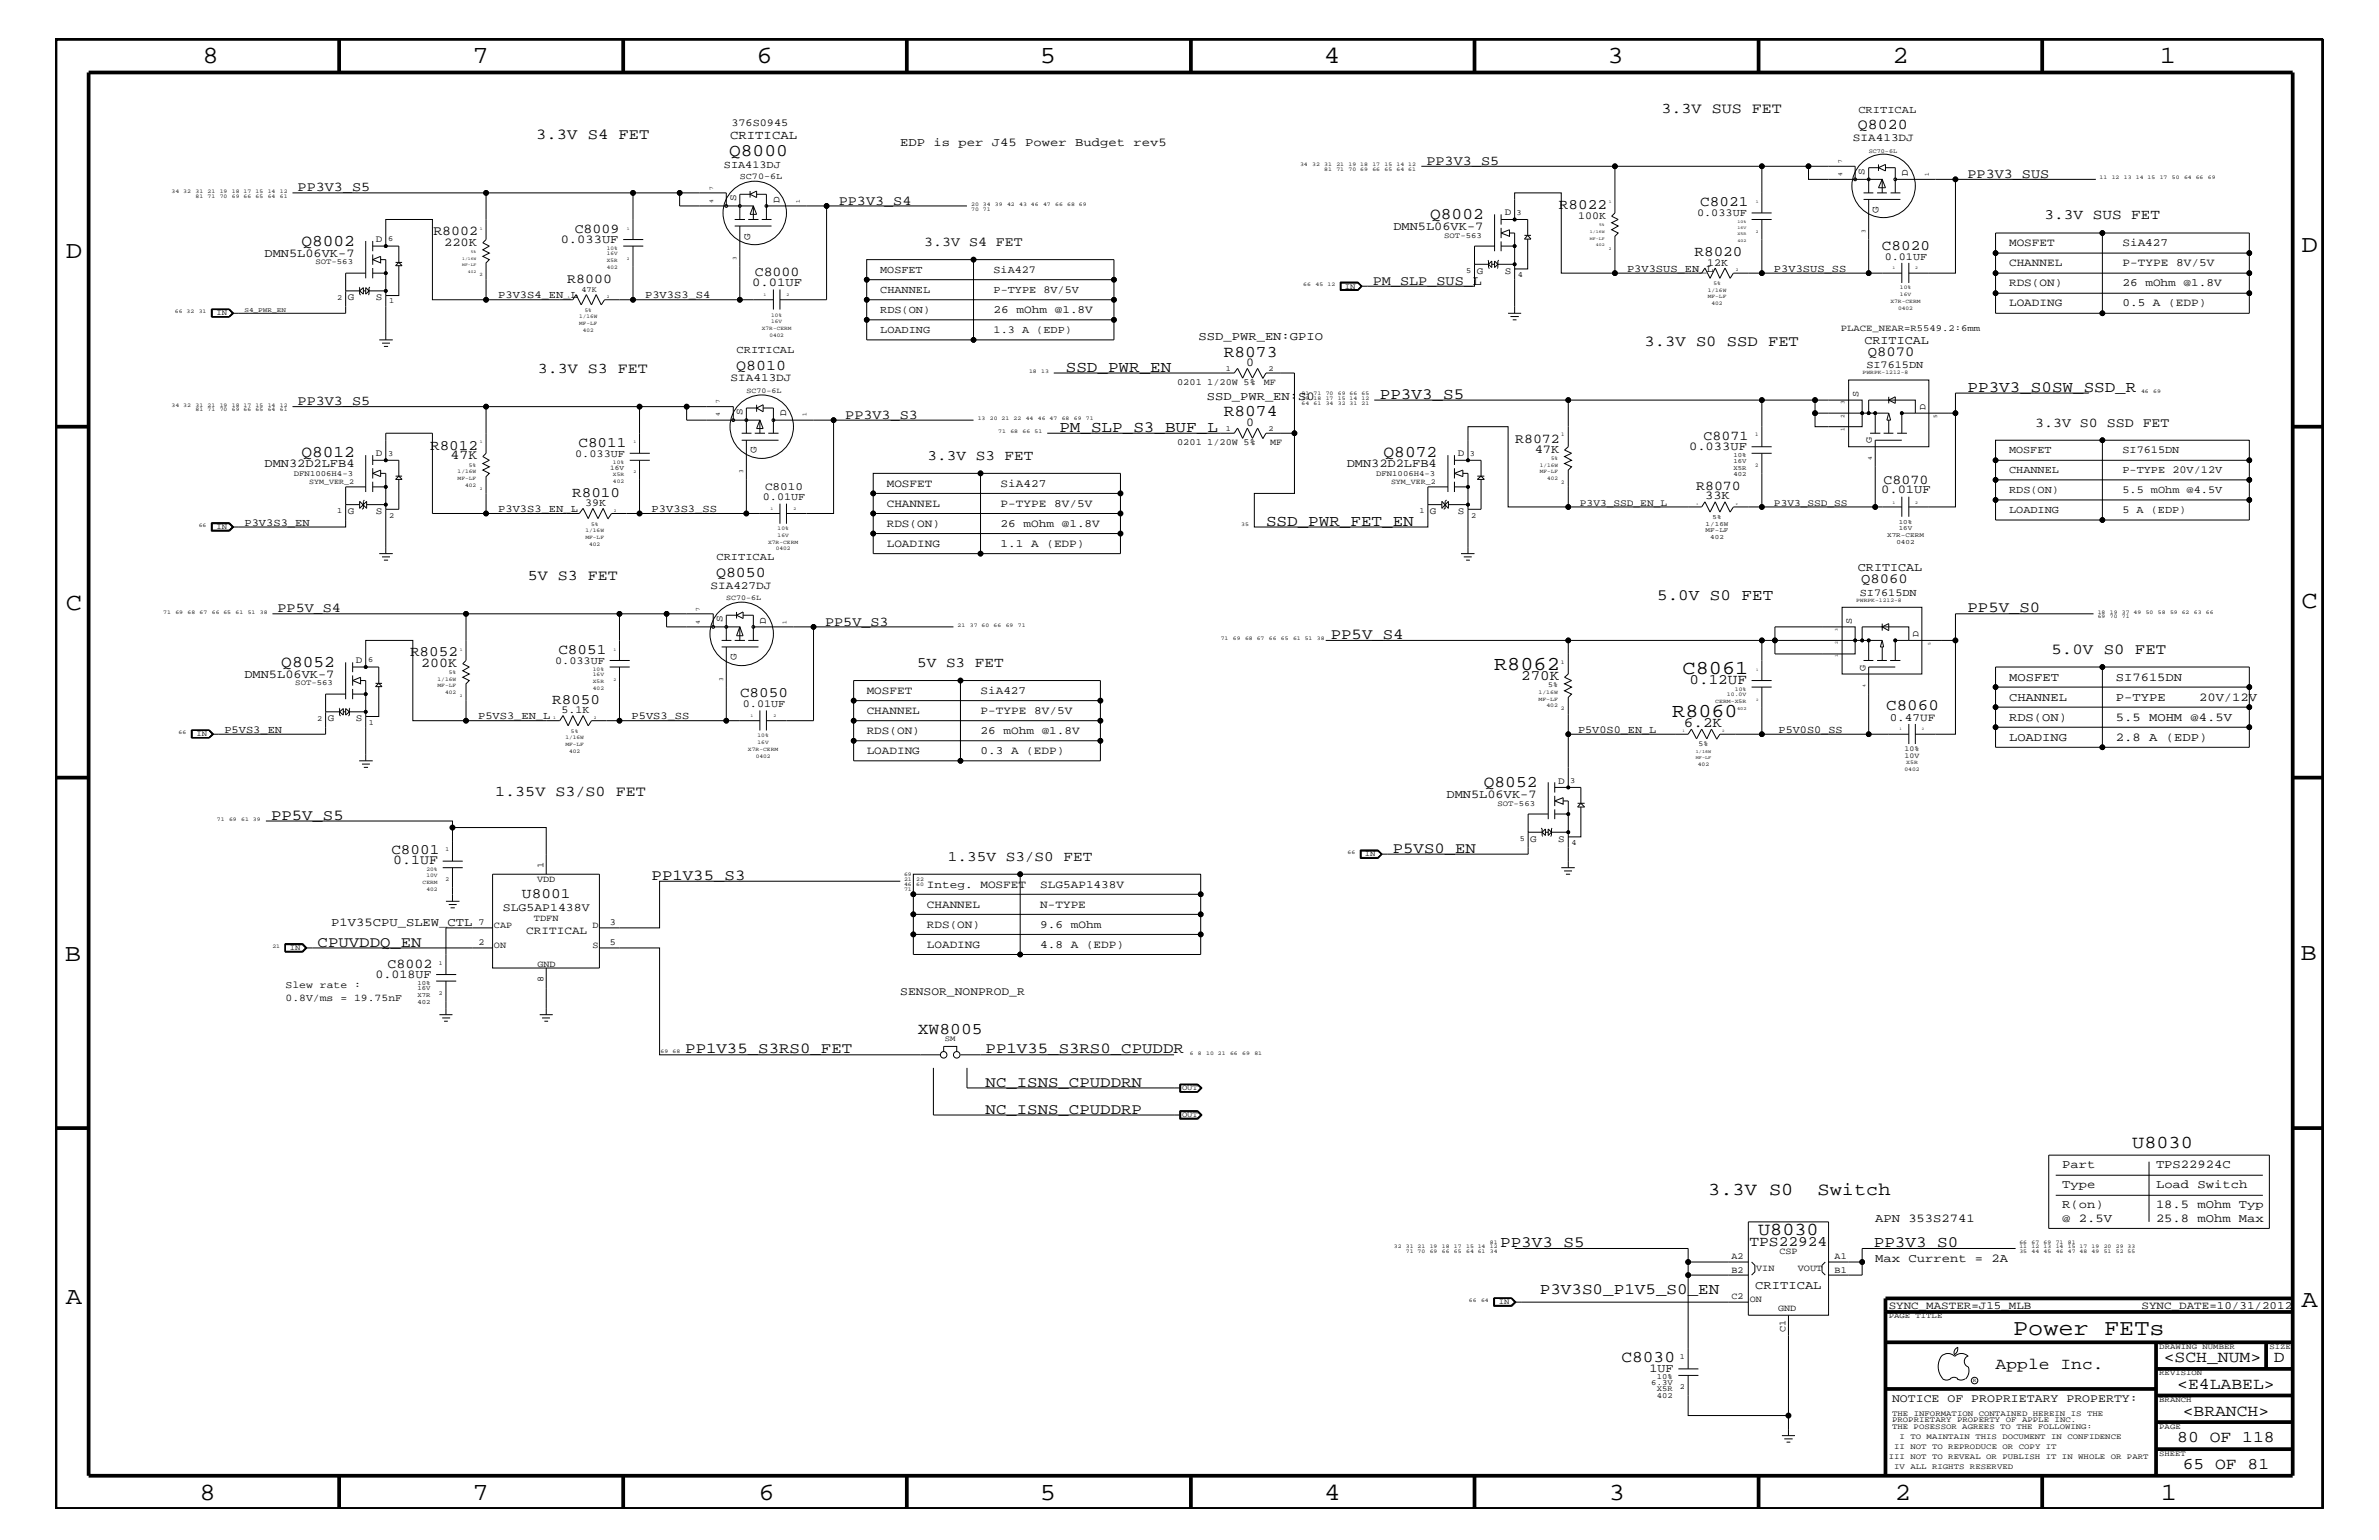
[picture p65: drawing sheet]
<svg xmlns="http://www.w3.org/2000/svg" width="432mm" height="279mm" viewBox="0 0 432 279" stroke-linecap="round" stroke-linejoin="round" font-family="sans-serif">
<defs><g id="words">
<g font-size="4.5">
<text x="36.7" y="11.5">8</text>
<text x="85.8" y="11.5">7</text>
<text x="137.3" y="11.5">6</text>
<text x="188.7" y="11.5">5</text>
<text x="240.3" y="11.5">4</text>
<text x="291.8" y="11.5">3</text>
<text x="343.5" y="11.5">2</text>
<text x="392" y="11.5">1</text>
<text x="11.9" y="46.8">D</text>
<text x="417.7" y="45.7">D</text>
<text x="11.9" y="110.6">C</text>
<text x="417.7" y="110.3">C</text>
<text x="11.8" y="174.3">B</text>
<text x="417.6" y="174.2">B</text>
<text x="11.9" y="236.7">A</text>
<text x="417.7" y="237.1">A</text>
<text x="36.2" y="272.1">8</text>
<text x="85.8" y="272.1">7</text>
<text x="137.7" y="272.1">6</text>
<text x="188.7" y="272.1">5</text>
<text x="240.4" y="272.1">4</text>
<text x="292" y="272.1">3</text>
<text x="343.9" y="272.1">2</text>
<text x="392.2" y="272.1">1</text>
</g>
<text font-size="4.1" x="365.4" y="242.3">Power FETs</text>
<g font-size="3.6">
<text x="271.2" y="121.5">R8062</text>
<text x="305.4" y="122.3">C8061</text>
<text x="303.5" y="130.2">R8060</text>
</g>
<g font-size="3.3">
<text x="387" y="208.3">U8030</text>
<text x="310" y="216.9">3.3V S0</text>
<text x="329.9" y="216.9">Switch</text>
<text x="319.1" y="224.1">U8030</text>
</g>
<text font-size="3.2" x="132.3" y="28.3">Q8000</text>
<g font-size="3">
<text x="259.6" y="39.8">Q8002</text>
<text x="54.7" y="44.6">Q8002</text>
<text x="222.1" y="64.7">R8073</text>
<text x="222.1" y="75.6">R8074</text>
<text x="54.7" y="82.8">Q8012</text>
<text x="251.1" y="82.8">Q8072</text>
<text x="51.1" y="121">Q8052</text>
<text x="269.3" y="142.9">Q8052</text>
<text x="166.6" y="187.6">XW8005</text>
<text x="294.3" y="247.1">C8030</text>
<text x="362.2" y="248.4">Apple Inc.</text>
<text x="392.7" y="247.1">&lt;SCH_NUM&gt;</text>
<text x="395.2" y="252">&lt;E4LABEL&gt;</text>
<text x="412.7" y="247.1">D</text>
<text x="396.2" y="256.8">&lt;BRANCH&gt;</text>
<text x="395.2" y="261.6">80 OF 118</text>
<text x="396.2" y="266.6">65 OF 81</text>
</g>
<g font-size="2.9">
<text x="193.5" y="67.5">SSD_PWR_EN</text>
<text x="357.1" y="71.1">PP3V3_S0SW_SSD_R</text>
<text x="250.4" y="72.3">PP3V3_S5</text>
<text x="192.3" y="78.3">PM_SLP_S3_BUF_L</text>
<text x="229.8" y="95.4">SSD_PWR_FET_EN</text>
<text x="300.8" y="108.9">5.0V S0 FET</text>
<text x="342.3" y="128.9">C8060</text>
<text x="272.3" y="226.3">PP3V3_S5</text>
<text x="340.1" y="226.3">PP3V3_S0</text>
<text x="279.5" y="234.7">P3V3S0_P1V5_S0_EN</text>
</g>
<g font-size="2.8">
<text x="97.3" y="25.3">3.3V S4 FET</text>
<text x="298.5" y="62.9">3.3V S0 SSD FET</text>
<text x="357.1" y="111.1">PP5V_S0</text>
<text x="241.6" y="115.9">PP5V_S4</text>
<text x="372.4" y="118.6">5.0V S0 FET</text>
<text x="49.2" y="148.7">PP5V_S5</text>
<text x="252.8" y="154.7">P5VS0_EN</text>
<text x="118.3" y="159.6">PP1V35_S3</text>
<text x="57.7" y="171.7">CPUVDDQ_EN</text>
<text x="124.4" y="191.1">PP1V35_S3RS0_FET</text>
<text x="178.9" y="191.1">PP1V35_S3RS0_CPUDDR</text>
<text x="178.9" y="197.2">NC_ISNS_CPUDDRN</text>
<text x="178.9" y="202">NC_ISNS_CPUDDRP</text>
</g>
<g font-size="2.7">
<text x="301.6" y="20.4">3.3V SUS FET</text>
<text x="337.2" y="23.5">Q8020</text>
<text x="97.6" y="67.7">3.3V S3 FET</text>
<text x="133.6" y="67.1">Q8010</text>
<text x="95.8" y="105.3">5V S3 FET</text>
<text x="130" y="104.7">Q8050</text>
<text x="89.9" y="144.4">1.35V S3/S0 FET</text>
</g>
<g font-size="2.6">
<text x="283" y="37.9">R8022</text>
<text x="308.6" y="37.4">C8021</text>
<text x="371.1" y="39.8">3.3V SUS FET</text>
<text x="307.6" y="46.5">R8020</text>
<text x="341.6" y="45.3">C8020</text>
<text x="78.1" y="81.6">R8012</text>
<text x="105" y="81.1">C8011</text>
<text x="168.4" y="83.5">3.3V S3 FET</text>
<text x="103.8" y="90.1">R8010</text>
<text x="74.4" y="119.1">R8052</text>
<text x="101.3" y="118.6">C8051</text>
<text x="166.5" y="121">5V S3 FET</text>
<text x="276.1" y="123.4">270K</text>
<text x="306.7" y="124.1">0.12UF</text>
<text x="100.2" y="127.7">R8050</text>
<text x="134.3" y="126.5">C8050</text>
<text x="305.6" y="131.9">6.2K</text>
<text x="71" y="155">C8001</text>
<text x="172" y="156.2">1.35V S3/S0 FET</text>
<text x="94.7" y="162.8">U8001</text>
<text x="317.5" y="226">TPS22924</text>
</g>
<g font-size="2.5">
<text x="258.9" y="29.9">PP3V3_S5</text>
<text x="54" y="34.7">PP3V3_S5</text>
<text x="357.1" y="32.3">PP3V3_SUS</text>
<text x="152.2" y="37.2">PP3V3_S4</text>
<text x="78.7" y="42.7">R8002</text>
<text x="104.3" y="42.3">C8009</text>
<text x="167.8" y="44.6">3.3V S4 FET</text>
<text x="103" y="51.3">R8000</text>
<text x="137" y="50.2">C8000</text>
<text x="249.2" y="51.7">PM_SLP_SUS_L</text>
<text x="339" y="64.5">Q8070</text>
<text x="54" y="73.5">PP3V3_S5</text>
<text x="153.4" y="76">PP3V3_S3</text>
<text x="369.4" y="77.4">3.3V S0 SSD FET</text>
<text x="81.8" y="83.3">47K</text>
<text x="275" y="80.3">R8072</text>
<text x="309.2" y="79.9">C8071</text>
<text x="307.8" y="88.9">R8070</text>
<text x="341.9" y="87.7">C8070</text>
<text x="337.8" y="105.8">Q8060</text>
<text x="50.4" y="111.1">PP5V_S4</text>
<text x="149.8" y="113.6">PP5V_S3</text>
<text x="76.5" y="120.9">200K</text>
<text x="71.4" y="156.8">0.1UF</text>
<text x="70.4" y="175.6">C8002</text>
</g>
<text font-size="2.3" x="132.5" y="25.3">CRITICAL</text>
<g font-size="2.2">
<text x="163.4" y="26.5">EDP is per J45 Power Budget rev5</text>
<text x="252.9" y="41.8">DMN5L06VK-7</text>
<text x="48" y="46.6">DMN5L06VK-7</text>
<text x="80.6" y="44.6">220K</text>
<text x="101.8" y="44.1">0.033UF</text>
<text x="136.5" y="51.9">0.01UF</text>
<text x="217.6" y="61.7">SSD_PWR_EN:GPIO</text>
<text x="338.4" y="62.3">CRITICAL</text>
<text x="226.2" y="66.4">0</text>
<text x="219.1" y="72.6">SSD_PWR_EN:S0</text>
<text x="226.2" y="77.3">0</text>
<text x="278.6" y="82.2">47K</text>
<text x="306.6" y="81.6">0.033UF</text>
<text x="48" y="84.8">DMN32D2LFB4</text>
<text x="244.4" y="84.8">DMN32D2LFB4</text>
<text x="341.4" y="89.5">0.01UF</text>
<text x="309.5" y="90.6">33K</text>
<text x="337.2" y="103.6">CRITICAL</text>
<text x="44.4" y="123">DMN5L06VK-7</text>
<text x="364.7" y="123.5">MOSFET</text>
<text x="384" y="123.5">SI7615DN</text>
<text x="364.7" y="130.8">RDS(ON)</text>
<text x="364.7" y="127.1">CHANNEL</text>
<text x="384" y="130.8">5.5 MOHM @4.5V</text>
<text x="384" y="127.1">P-TYPE</text>
<text x="399.1" y="127.1">20V/12V</text>
<text x="364.7" y="134.4">LOADING</text>
<text x="384" y="134.4">2.8 A (EDP)</text>
<text x="262.6" y="144.8">DMN5L06VK-7</text>
<text x="60.1" y="168.1">P1V35CPU_SLEW_CTL</text>
<text x="68.2" y="177.4">0.018UF</text>
<text x="374.3" y="215.6">Type</text>
<text x="374.3" y="211.9">Part</text>
<text x="391.3" y="211.9">TPS22924C</text>
<text x="391.3" y="215.6">Load Switch</text>
<text x="340.4" y="221.7">APN 353S2741</text>
<text x="374.3" y="219.2">R(on)</text>
<text x="374.3" y="221.7">@ 2.5V</text>
<text x="391.3" y="221.7">25.8 mOhm Max</text>
<text x="391.3" y="219.2">18.5 mOhm Typ</text>
<text x="318.6" y="233.8">CRITICAL</text>
<text x="340.4" y="229">Max Current = 2A</text>
<text x="299.4" y="248.9">1UF</text>
</g>
<g font-size="2.1">
<text x="91.3" y="165.3">SLG5AP1438V</text>
<text x="163.4" y="180.5">SENSOR_NONPROD_R</text>
<text x="343.4" y="254.4">NOTICE OF PROPRIETARY PROPERTY:</text>
</g>
<g font-size="2">
<text x="336.3" y="25.6">SIA413DJ</text>
<text x="364.7" y="44.6">MOSFET</text>
<text x="385.2" y="44.6">SiA427</text>
<text x="364.7" y="48.3">CHANNEL</text>
<text x="364.7" y="51.9">RDS(ON)</text>
<text x="385.2" y="51.9">26 mOhm @1.8V</text>
<text x="385.2" y="48.3">P-TYPE 8V/5V</text>
<text x="180.3" y="56.8">26 mOhm @1.8V</text>
<text x="364.7" y="55.6">LOADING</text>
<text x="385.2" y="55.6">0.5 A (EDP)</text>
<text x="132.6" y="69.2">SIA413DJ</text>
<text x="138.9" y="88.9">C8010</text>
<text x="161" y="88.3">MOSFET</text>
<text x="181.6" y="88.3">SiA427</text>
<text x="161" y="92">CHANNEL</text>
<text x="161" y="95.6">RDS(ON)</text>
<text x="181.6" y="92">P-TYPE 8V/5V</text>
<text x="181.6" y="95.6">26 mOhm @1.8V</text>
<text x="161" y="99.3">LOADING</text>
<text x="181.6" y="99.3">1.1 A (EDP)</text>
<text x="128.9" y="106.8">SIA427DJ</text>
<text x="157.3" y="125.9">MOSFET</text>
<text x="178" y="125.9">SiA427</text>
<text x="157.3" y="129.6">CHANNEL</text>
<text x="178" y="129.6">P-TYPE 8V/5V</text>
<text x="343" y="130.8">0.47UF</text>
<text x="157.3" y="136.8">LOADING</text>
<text x="157.3" y="133.2">RDS(ON)</text>
<text x="178" y="136.8">0.3 A (EDP)</text>
<text x="178" y="133.2">26 mOhm @1.8V</text>
<text x="168.2" y="161.1">Integ. MOSFET</text>
<text x="188.8" y="161.1">SLG5AP1438V</text>
<text x="168.2" y="164.7">CHANNEL</text>
<text x="188.8" y="164.7">N-TYPE</text>
<text x="95.5" y="169.5">CRITICAL</text>
<text x="168.2" y="172">LOADING</text>
<text x="168.2" y="168.3">RDS(ON)</text>
<text x="188.8" y="172">4.8 A (EDP)</text>
<text x="188.8" y="168.3">9.6 mOhm</text>
<text x="342.8" y="237.4">SYNC_MASTER=J15_MLB</text>
<text x="388.7" y="237.4">SYNC_DATE=10/31/2012</text>
</g>
<g font-size="1.9">
<text x="132.8" y="22.9">376S0945</text>
<text x="337.3" y="20.4">CRITICAL</text>
<text x="131.4" y="30.4">SIA413DJ</text>
<text x="286.4" y="39.7">100K</text>
<text x="308" y="39.2">0.033UF</text>
<text x="342.1" y="47.1">0.01UF</text>
<text x="159.8" y="53.2">CHANNEL</text>
<text x="159.8" y="49.6">MOSFET</text>
<text x="180.3" y="53.2">P-TYPE 8V/5V</text>
<text x="180.3" y="49.6">SiA427</text>
<text x="295.3" y="49.3">P3V3SUS_EN_L</text>
<text x="309.8" y="48.2">12K</text>
<text x="322" y="49.3">P3V3SUS_SS</text>
<text x="90.4" y="54.1">P3V3S4_EN_L</text>
<text x="117.1" y="54.1">P3V3S3_S4</text>
<text x="159.8" y="56.8">RDS(ON)</text>
<text x="133.7" y="64">CRITICAL</text>
<text x="159.8" y="60.4">LOADING</text>
<text x="180.3" y="60.4">1.3 A (EDP)</text>
<text x="338.8" y="66.8">SI7615DN</text>
<text x="104.4" y="82.8">0.033UF</text>
<text x="364.7" y="82.2">MOSFET</text>
<text x="385.2" y="82.2">SI7615DN</text>
<text x="364.7" y="89.5">RDS(ON)</text>
<text x="364.7" y="85.9">CHANNEL</text>
<text x="385.2" y="89.5">5.5 mOhm @4.5V</text>
<text x="385.2" y="85.9">P-TYPE 20V/12V</text>
<text x="44.4" y="95.4">P3V3S3_EN</text>
<text x="90.4" y="92.9">P3V3S3_EN_L</text>
<text x="106.2" y="91.8">39K</text>
<text x="118.3" y="92.9">P3V3S3_SS</text>
<text x="138.5" y="90.7">0.01UF</text>
<text x="364.7" y="93.2">LOADING</text>
<text x="385.2" y="93.2">5 A (EDP)</text>
<text x="130" y="101.6">CRITICAL</text>
<text x="337.6" y="108.1">SI7615DN</text>
<text x="100.8" y="120.4">0.033UF</text>
<text x="86.8" y="130.5">P5VS3_EN_L</text>
<text x="101.9" y="129.4">5.1K</text>
<text x="114.6" y="130.5">P5VS3_SS</text>
<text x="134.8" y="128.3">0.01UF</text>
<text x="40.7" y="133">P5VS3_EN</text>
<text x="286.4" y="133">P5V0S0_EN_L</text>
<text x="322.8" y="133">P5V0S0_SS</text>
<text x="51.8" y="179.3">Slew rate :</text>
<text x="51.8" y="181.6">0.8V/ms = 19.75nF</text>
</g>
<g font-size="1.8">
<text x="338.4" y="31.7" transform="rotate(-90 338.4 31.7)">S</text>
<text x="346.3" y="31.9" transform="rotate(-90 346.3 31.9)">D</text>
<text x="133.6" y="36.5" transform="rotate(-90 133.6 36.5)">S</text>
<text x="141.5" y="36.8" transform="rotate(-90 141.5 36.8)">D</text>
<text x="273.1" y="39.1">D</text>
<text x="341" y="38.6" transform="rotate(-90 341 38.6)">G</text>
<text x="68.2" y="44">D</text>
<text x="136.1" y="43.5" transform="rotate(-90 136.1 43.5)">G</text>
<text x="268.1" y="49.6">G</text>
<text x="273.1" y="49.6">S</text>
<text x="63.2" y="54.5">G</text>
<text x="68.2" y="54.5">S</text>
<text x="134.8" y="75.3" transform="rotate(-90 134.8 75.3)">S</text>
<text x="142.7" y="75.6" transform="rotate(-90 142.7 75.6)">D</text>
<text x="68.2" y="82.7">D</text>
<text x="137.3" y="82.2" transform="rotate(-90 137.3 82.2)">G</text>
<text x="264.6" y="82.7">D</text>
<text x="63.2" y="93.3">G</text>
<text x="68.2" y="93.3">S</text>
<text x="259.5" y="93.3">G</text>
<text x="264.6" y="93.3">S</text>
<text x="286.8" y="91.7">P3V3_SSD_EN_L</text>
<text x="322" y="91.7">P3V3_SSD_SS</text>
<text x="131.1" y="112.9" transform="rotate(-90 131.1 112.9)">S</text>
<text x="139" y="113.1" transform="rotate(-90 139 113.1)">D</text>
<text x="133.7" y="119.8" transform="rotate(-90 133.7 119.8)">G</text>
<text x="64.6" y="120.3">D</text>
<text x="59.5" y="130.8">G</text>
<text x="64.6" y="130.8">S</text>
<text x="282.8" y="142.2">D</text>
<text x="277.7" y="152.7">G</text>
<text x="282.8" y="152.7">S</text>
</g>
<g font-size="1.7">
<text x="334.1" y="60">PLACE_NEAR=R5549.2:6mm</text>
<text x="213.7" y="69.9">0201</text>
<text x="219.1" y="69.9">1/20W 5%</text>
<text x="229.4" y="69.9">MF</text>
<text x="337.3" y="72" transform="rotate(-90 337.3 72)">S</text>
<text x="349.5" y="74.4" transform="rotate(-90 349.5 74.4)">D</text>
<text x="213.7" y="80.8">0201</text>
<text x="219.1" y="80.8">1/20W 5%</text>
<text x="230.5" y="80.8">MF</text>
<text x="339.8" y="80.5" transform="rotate(-90 339.8 80.5)">G</text>
<text x="336.1" y="113.1" transform="rotate(-90 336.1 113.1)">S</text>
<text x="348.2" y="115.6" transform="rotate(-90 348.2 115.6)">D</text>
<text x="338.6" y="121.7" transform="rotate(-90 338.6 121.7)">G</text>
<text x="97.5" y="160">VDD</text>
<text x="98.6" y="157.4" transform="rotate(-90 98.6 157.4)">1</text>
<text x="86.9" y="167.8">7</text>
<text x="96.9" y="167.1">TDFN</text>
<text x="110.7" y="167.8">3</text>
<text x="86.9" y="171.5">2</text>
<text x="89.7" y="172">ON</text>
<text x="89.7" y="168.3">CAP</text>
<text x="107.5" y="168.3">D</text>
<text x="107.5" y="172">S</text>
<text x="110.7" y="171.5">5</text>
<text x="97.5" y="175.4">GND</text>
<text x="98.6" y="178.2" transform="rotate(-90 98.6 178.2)">8</text>
<text x="323" y="227.5">CSP</text>
<text x="314.3" y="228.5">A2</text>
<text x="314.3" y="230.9">B2</text>
<text x="318.8" y="230.7">VIN</text>
<text x="326.3" y="230.7">VOUT</text>
<text x="333" y="228.5">A1</text>
<text x="333" y="230.9">B1</text>
<text x="314.3" y="235.7">C2</text>
<text x="317.6" y="236.2">ON</text>
<text x="322.7" y="237.9">GND</text>
<text x="324.1" y="241.7" transform="rotate(-90 324.1 241.7)">C1</text>
</g>
<text font-size="1.6" x="134.3" y="32.5">SC70-6L</text>
<g font-size="1.4">
<text x="275.3" y="39">3</text>
<text x="57.2" y="47.9">SOT-563</text>
<text x="70.4" y="43.8">6</text>
<text x="262.1" y="43.1">SOT-563</text>
<text x="105.5" y="53">47K</text>
<text x="244.1" y="52.4">IN</text>
<text x="266.1" y="49.6">5</text>
<text x="275.5" y="50.2">4</text>
<text x="39.3" y="57.2">IN</text>
<text x="61.2" y="54.4">2</text>
<text x="70.6" y="55.1">1</text>
<text x="135.5" y="71.3">SC70-6L</text>
<text x="222.5" y="67.3">1</text>
<text x="230.2" y="67.3">2</text>
<text x="70.4" y="82.7">3</text>
<text x="222.5" y="78.3">1</text>
<text x="230.2" y="78.3">2</text>
<text x="266.8" y="82.7">3</text>
<text x="53.3" y="86.4">DFN1006H4-3</text>
<text x="56.1" y="87.7">SYM_VER_2</text>
<text x="249.8" y="86.4">DFN1006H4-3</text>
<text x="252.5" y="87.7">SYM_VER_2</text>
<text x="39.3" y="96">IN</text>
<text x="61.2" y="93.2">1</text>
<text x="70.6" y="93.9">2</text>
<text x="257.6" y="93.2">1</text>
<text x="267" y="93.9">2</text>
<text x="131.8" y="108.9">SC70-6L</text>
<text x="53.6" y="124.3">SOT-563</text>
<text x="66.8" y="120.2">6</text>
<text x="281" y="124.7">5%</text>
<text x="57.6" y="130.8">2</text>
<text x="67" y="131.5">1</text>
<text x="35.6" y="133.5">IN</text>
<text x="308.3" y="135.3">5%</text>
<text x="345.7" y="136.2">10%</text>
<text x="345.7" y="137.4">10V</text>
<text x="285" y="142">3</text>
<text x="271.8" y="146.2">SOT-563</text>
<text x="247.7" y="155.4">IN</text>
<text x="275.8" y="152.6">5</text>
<text x="285.2" y="153.3">4</text>
<text x="52.6" y="172.3">IN</text>
<text x="171.5" y="188.9">SM</text>
<text x="214.5" y="197.8">OUT</text>
<text x="214.5" y="202.6">OUT</text>
<text x="272" y="236.6">IN</text>
<text x="342.8" y="239.2">PAGE TITLE</text>
<text x="391.9" y="244.7">DRAWING NUMBER</text>
<text x="411.9" y="244.7">SIZE</text>
<text x="299.7" y="251.2">6.3V</text>
<text x="300.7" y="250.1">10%</text>
<text x="304.9" y="246.5">1</text>
<text x="304.9" y="252">2</text>
<text x="391.9" y="249.5">REVISION</text>
<text x="300.7" y="252.4">X5R</text>
<text x="300.7" y="253.7">402</text>
<text x="343.4" y="256.8">THE INFORMATION CONTAINED HEREIN IS THE</text>
<text x="391.9" y="254.4">BRANCH</text>
<text x="343.4" y="258">PROPRIETARY PROPERTY OF APPLE INC.</text>
<text x="343.4" y="259.3">THE POSESSOR AGREES TO THE FOLLOWING:</text>
<text x="343.8" y="262.9">II NOT TO REPRODUCE OR COPY IT</text>
<text x="344.8" y="261.1">I TO MAINTAIN THIS DOCUMENT IN CONFIDENCE</text>
<text x="391.9" y="259.3">PAGE</text>
<text x="342.8" y="264.7">III NOT TO REVEAL OR PUBLISH IT IN WHOLE OR PART</text>
<text x="343.8" y="266.6">IV ALL RIGHTS RESERVED</text>
<text x="391.9" y="264.1">SHEET</text>
</g>
<text font-size="1.3" x="110.7" y="85.2">16V</text>
<g font-size="1.2">
<text x="44.4" y="56.6">S4_PWR_EN</text>
<text x="314.6" y="83.9">16V</text>
<text x="314.6" y="82.8">10%</text>
<text x="314.6" y="86.4">402</text>
<text x="314.6" y="85.2">X5R</text>
<text x="309.6" y="95.4">1/16W</text>
<text x="310.9" y="94.2">5%</text>
<text x="344.6" y="95">10%</text>
<text x="309.6" y="96.5">MF-LF</text>
<text x="310.4" y="97.7">402</text>
<text x="342.5" y="97.4">X7R-CERM</text>
<text x="344.2" y="98.7">0402</text>
<text x="344.6" y="96.2">16V</text>
<text x="75.8" y="178.7">10%</text>
<text x="75.8" y="179.7">16V</text>
<text x="75.8" y="182.1">402</text>
<text x="75.8" y="181">X7R</text>
</g>
<g font-size="1.1">
<text x="334.3" y="29.5" transform="rotate(-90 334.3 29.5)">7</text>
<text x="339.2" y="27.7">SC70-6L</text>
<text x="334.3" y="31.9" transform="rotate(-90 334.3 31.9)">4</text>
<text x="350.1" y="31.9" transform="rotate(-90 350.1 31.9)">1</text>
<text x="338.6" y="42.3" transform="rotate(-90 338.6 42.3)">3</text>
<text x="130.6" y="75.6" transform="rotate(-90 130.6 75.6)">4</text>
<text x="130.6" y="73.2" transform="rotate(-90 130.6 73.2)">7</text>
<text x="146.4" y="75.6" transform="rotate(-90 146.4 75.6)">1</text>
<text x="134.9" y="85.9" transform="rotate(-90 134.9 85.9)">3</text>
<text x="127" y="113.1" transform="rotate(-90 127 113.1)">4</text>
<text x="127" y="110.8" transform="rotate(-90 127 110.8)">7</text>
<text x="142.7" y="113.1" transform="rotate(-90 142.7 113.1)">1</text>
<text x="131.2" y="123.5" transform="rotate(-90 131.2 123.5)">3</text>
<text x="80.9" y="154.4">1</text>
<text x="80.9" y="159.9">2</text>
<text x="79.7" y="175">1</text>
<text x="79.7" y="180.5">2</text>
</g>
<g font-size="1">
<text x="31.2" y="35">34 32</text>
<text x="35.5" y="35">31</text>
<text x="35.5" y="35.8">81</text>
<text x="37.7" y="35">21</text>
<text x="37.7" y="35.8">71</text>
<text x="39.9" y="35.8">70</text>
<text x="39.9" y="35">19</text>
<text x="42.1" y="35.8">69 66</text>
<text x="42.1" y="35">18 17</text>
<text x="46.4" y="35.8">65</text>
<text x="46.4" y="35">15</text>
<text x="48.6" y="35.8">64</text>
<text x="48.6" y="35">14</text>
<text x="50.8" y="35.8">61</text>
<text x="50.8" y="35">12</text>
<text x="129.5" y="34.4" transform="rotate(-90 129.5 34.4)">7</text>
<text x="236" y="30.2">34</text>
<text x="238.2" y="30.2">32</text>
<text x="240.4" y="31">81</text>
<text x="240.4" y="30.2">31</text>
<text x="242.6" y="30.2">21</text>
<text x="242.6" y="31">71</text>
<text x="244.8" y="31">70 69</text>
<text x="244.8" y="30.2">19 18</text>
<text x="249.1" y="31">66</text>
<text x="249.1" y="30.2">17</text>
<text x="251.3" y="30.2">15</text>
<text x="251.3" y="31">65</text>
<text x="253.5" y="31">64 61</text>
<text x="253.5" y="30.2">14 12</text>
<text x="381.1" y="32.5">11</text>
<text x="383.3" y="32.5">12</text>
<text x="385.5" y="32.5">13</text>
<text x="387.7" y="32.5">14 15</text>
<text x="392" y="32.5">17</text>
<text x="394.2" y="32.5">50</text>
<text x="396.4" y="32.5">64 66</text>
<text x="400.7" y="32.5">69</text>
<text x="129.5" y="36.8" transform="rotate(-90 129.5 36.8)">4</text>
<text x="145.2" y="36.8" transform="rotate(-90 145.2 36.8)">1</text>
<text x="176.3" y="37.4">20 34</text>
<text x="176.3" y="38.3">70 71</text>
<text x="180.6" y="37.4">39</text>
<text x="182.8" y="37.4">42</text>
<text x="185" y="37.4">43 46</text>
<text x="189.3" y="37.4">47</text>
<text x="191.5" y="37.4">66</text>
<text x="193.7" y="37.4">68 69</text>
<text x="110.2" y="47.6">X5R</text>
<text x="110.2" y="46.3">16V</text>
<text x="110.2" y="45.3">10%</text>
<text x="133.7" y="47.1" transform="rotate(-90 133.7 47.1)">3</text>
<text x="110.2" y="48.8">402</text>
<text x="236.6" y="51.9">66</text>
<text x="238.8" y="51.9">45</text>
<text x="241" y="51.9">12</text>
<text x="310" y="52.9">1/16W</text>
<text x="311" y="51.7">5%</text>
<text x="344.8" y="53.8">16V</text>
<text x="344.8" y="52.5">10%</text>
<text x="31.8" y="56.8">66 32</text>
<text x="36.1" y="56.8">31</text>
<text x="105.1" y="57.8">1/16W</text>
<text x="105.1" y="59">MF-LF</text>
<text x="106.1" y="56.6">5%</text>
<text x="138.3" y="59.8">X7R-CERM</text>
<text x="140" y="58.6">16V</text>
<text x="140" y="57.4">10%</text>
<text x="310" y="54.1">MF-LF</text>
<text x="310.6" y="55.3">402</text>
<text x="343.1" y="55">X7R-CERM</text>
<text x="344.5" y="56.2">0402</text>
<text x="105.8" y="60.2">402</text>
<text x="139.7" y="61.1">0402</text>
<text x="186.8" y="67.7">18</text>
<text x="189" y="67.7">13</text>
<text x="236.2" y="71.7">81</text>
<text x="238.4" y="71.7">71</text>
<text x="240.6" y="71.7">70</text>
<text x="242.8" y="71.7">69 66</text>
<text x="247.1" y="71.7">65</text>
<text x="338.1" y="67.9">PWRPK-1212-8</text>
<text x="388.6" y="71.3">46</text>
<text x="390.8" y="71.3">69</text>
<text x="31.2" y="73.8">34 32</text>
<text x="35.5" y="73.8">31</text>
<text x="35.5" y="74.6">81</text>
<text x="37.7" y="74.6">71</text>
<text x="37.7" y="73.8">21</text>
<text x="39.9" y="74.6">70</text>
<text x="39.9" y="73.8">19</text>
<text x="42.1" y="74.6">69 66</text>
<text x="42.1" y="73.8">18 17</text>
<text x="46.4" y="74.6">65</text>
<text x="46.4" y="73.8">15</text>
<text x="48.6" y="74.6">64</text>
<text x="48.6" y="73.8">14</text>
<text x="50.8" y="74.6">61</text>
<text x="50.8" y="73.8">12</text>
<text x="177.5" y="76.2">13</text>
<text x="179.7" y="76.2">20 21</text>
<text x="184" y="76.2">22</text>
<text x="186.2" y="76.2">44</text>
<text x="188.4" y="76.2">46 47</text>
<text x="192.7" y="76.2">68</text>
<text x="194.9" y="76.2">69</text>
<text x="197.1" y="76.2">71</text>
<text x="236.2" y="72.6">19</text>
<text x="236.2" y="73.4">64</text>
<text x="238.4" y="72.6">18</text>
<text x="238.4" y="73.4">61</text>
<text x="240.6" y="72.6">17</text>
<text x="240.6" y="73.4">34</text>
<text x="242.8" y="72.6">15 14</text>
<text x="242.8" y="73.4">32 31</text>
<text x="247.1" y="72.6">12</text>
<text x="247.1" y="73.4">21</text>
<text x="334.8" y="75.8" transform="rotate(-90 334.8 75.8)">2</text>
<text x="334.8" y="73.3" transform="rotate(-90 334.8 73.3)">3</text>
<text x="351.6" y="75.9" transform="rotate(-90 351.6 75.9)">5</text>
<text x="181.2" y="78.6">71</text>
<text x="183.4" y="78.6">68</text>
<text x="185.6" y="78.6">66</text>
<text x="187.8" y="78.6">51</text>
<text x="281.5" y="83.5">5%</text>
<text x="283.4" y="79.2">1</text>
<text x="318.6" y="79.2">1</text>
<text x="334.8" y="78.2" transform="rotate(-90 334.8 78.2)">1</text>
<text x="339.8" y="83.5" transform="rotate(-90 339.8 83.5)">4</text>
<text x="83.1" y="87.1">MF-LF</text>
<text x="83.1" y="85.9">1/16W</text>
<text x="84.4" y="88.3">402</text>
<text x="85.1" y="84.7">5%</text>
<text x="111.3" y="84.1">10%</text>
<text x="111.3" y="87.6">402</text>
<text x="111.3" y="86.4">X5R</text>
<text x="279.5" y="85.9">MF-LF</text>
<text x="279.5" y="84.7">1/16W</text>
<text x="280.8" y="87.1">402</text>
<text x="283.4" y="87.7">2</text>
<text x="318.6" y="84.7">2</text>
<text x="36.1" y="95.6">66</text>
<text x="107.3" y="95.4">5%</text>
<text x="225.3" y="95.4">35</text>
<text x="106.3" y="96.5">1/16W</text>
<text x="106.3" y="97.7">MF-LF</text>
<text x="106.9" y="99">402</text>
<text x="139.4" y="98.7">X7R-CERM</text>
<text x="140.8" y="99.9">0402</text>
<text x="141.1" y="97.4">16V</text>
<text x="141.1" y="96.2">10%</text>
<text x="29.6" y="111.4">71</text>
<text x="31.8" y="111.4">69</text>
<text x="34" y="111.4">68</text>
<text x="36.2" y="111.4">67</text>
<text x="38.4" y="111.4">66 65</text>
<text x="42.8" y="111.4">61</text>
<text x="45" y="111.4">51</text>
<text x="47.2" y="111.4">38</text>
<text x="173.8" y="113.7">21</text>
<text x="176" y="113.7">37 60</text>
<text x="180.3" y="113.7">66</text>
<text x="182.5" y="113.7">69</text>
<text x="184.7" y="113.7">71</text>
<text x="336.9" y="109.2">PWRPK-1212-8</text>
<text x="380.7" y="111.4">18</text>
<text x="380.7" y="112.2">69</text>
<text x="382.9" y="111.4">19</text>
<text x="382.9" y="112.2">70</text>
<text x="385.1" y="111.4">37 49</text>
<text x="385.1" y="112.2">71</text>
<text x="389.5" y="111.4">50</text>
<text x="391.7" y="111.4">58</text>
<text x="393.9" y="111.4">59 62</text>
<text x="398.2" y="111.4">63</text>
<text x="400.4" y="111.4">66</text>
<text x="221.6" y="116.2">71</text>
<text x="223.8" y="116.2">69</text>
<text x="226" y="116.2">68 67</text>
<text x="230.3" y="116.2">66</text>
<text x="232.5" y="116.2">65</text>
<text x="234.7" y="116.2">61 51</text>
<text x="239" y="116.2">38</text>
<text x="79.4" y="124.7">MF-LF</text>
<text x="79.4" y="123.5">1/16W</text>
<text x="80.8" y="125.9">402</text>
<text x="81.4" y="122.3">5%</text>
<text x="107.6" y="125.2">402</text>
<text x="107.6" y="124">X5R</text>
<text x="107.6" y="122.7">16V</text>
<text x="107.6" y="121.7">10%</text>
<text x="279.2" y="125.9">1/16W</text>
<text x="283.3" y="120.4">1</text>
<text x="314.9" y="125.3">10%</text>
<text x="279.2" y="127.1">MF-LF</text>
<text x="280.7" y="128.3">402</text>
<text x="283.3" y="128.9">2</text>
<text x="311.3" y="127.6">CERM-X5R</text>
<text x="313.4" y="126.4">10.0V</text>
<text x="32.4" y="133.2">66</text>
<text x="102.6" y="134.1">1/16W</text>
<text x="102.6" y="135.3">MF-LF</text>
<text x="103.3" y="136.6">402</text>
<text x="103.6" y="133">5%</text>
<text x="135.8" y="136.2">X7R-CERM</text>
<text x="137.2" y="137.4">0402</text>
<text x="137.5" y="135">16V</text>
<text x="137.5" y="133.8">10%</text>
<text x="308.1" y="139">402</text>
<text x="345.7" y="139.8">0402</text>
<text x="346" y="138.6">X5R</text>
<text x="39.4" y="149">71</text>
<text x="41.6" y="149">69</text>
<text x="43.8" y="149">61 39</text>
<text x="244.6" y="155">66</text>
<text x="76.7" y="160.3">CERM</text>
<text x="77.4" y="161.6">402</text>
<text x="77.4" y="159.1">10V</text>
<text x="77.4" y="158">20%</text>
<text x="164.1" y="159.9">21</text>
<text x="164.1" y="160.7">46</text>
<text x="164.1" y="158.9">69</text>
<text x="164.1" y="161.6">71</text>
<text x="166.3" y="159.9">22</text>
<text x="166.3" y="160.7">60</text>
<text x="49.4" y="172">21</text>
<text x="119.9" y="191.1">69</text>
<text x="122.1" y="191.1">68</text>
<text x="216" y="191.4">6</text>
<text x="217.4" y="191.4">8</text>
<text x="218.9" y="191.4">10 21</text>
<text x="223.3" y="191.4">66</text>
<text x="225.5" y="191.4">69</text>
<text x="227.7" y="191.4">81</text>
<text x="253" y="226.5">32</text>
<text x="255.2" y="226.5">31 21</text>
<text x="255.2" y="227.4">71 70</text>
<text x="259.5" y="226.5">19</text>
<text x="259.5" y="227.4">69</text>
<text x="261.7" y="226.5">18</text>
<text x="261.7" y="227.4">66</text>
<text x="263.9" y="226.5">17</text>
<text x="263.9" y="227.4">65</text>
<text x="266.1" y="226.5">15 14</text>
<text x="266.1" y="227.4">64 61</text>
<text x="270.4" y="226.5">12</text>
<text x="270.4" y="227.4">34</text>
<text x="270.4" y="225.7">81</text>
<text x="366.5" y="226.5">11</text>
<text x="366.5" y="227.4">35</text>
<text x="366.5" y="225.7">66</text>
<text x="368.7" y="226.5">12</text>
<text x="368.7" y="227.4">44</text>
<text x="368.7" y="225.7">67</text>
<text x="370.9" y="226.5">13</text>
<text x="370.9" y="227.4">45</text>
<text x="370.9" y="225.7">69</text>
<text x="373.1" y="226.5">14</text>
<text x="373.1" y="227.4">46</text>
<text x="373.1" y="225.7">71</text>
<text x="375.3" y="226.5">15 17</text>
<text x="375.3" y="227.4">47 48</text>
<text x="375.3" y="225.7">81</text>
<text x="379.6" y="226.5">19</text>
<text x="379.6" y="227.4">49</text>
<text x="381.8" y="226.5">20</text>
<text x="381.8" y="227.4">51</text>
<text x="384" y="226.5">29 33</text>
<text x="384" y="227.4">52 55</text>
<text x="266.6" y="236.2">66</text>
<text x="268.8" y="236.2">64</text>
<text x="358.1" y="250.7">R</text>
</g>
<text font-size=".9" x="87" y="50.2">2</text>
<g font-size=".8">
<text x="87.1" y="41.7">1</text>
<text x="113.8" y="41.7">1</text>
<text x="290.2" y="41">5%</text>
<text x="292" y="36.8">1</text>
<text x="315.4" y="41.5">16V</text>
<text x="315.4" y="40.4">10%</text>
<text x="318.7" y="36.8">1</text>
<text x="83.9" y="47.1">1/16W</text>
<text x="85.4" y="45.9">5%</text>
<text x="113.8" y="47.1">2</text>
<text x="288.5" y="42.3">1/16W</text>
<text x="288.5" y="43.5">MF-LF</text>
<text x="289.6" y="44.6">402</text>
<text x="292" y="45.3">2</text>
<text x="315.4" y="42.7">X5R</text>
<text x="315.4" y="44">402</text>
<text x="318.7" y="42.3">2</text>
<text x="83.9" y="48.3">MF-LF</text>
<text x="84.9" y="49.6">402</text>
<text x="138.6" y="53.8">1</text>
<text x="142.7" y="53.8">2</text>
<text x="307.8" y="49.1">1</text>
<text x="315" y="49.1">2</text>
<text x="343.5" y="48.9">1</text>
<text x="347.6" y="48.9">2</text>
<text x="110.2" y="54">2</text>
<text x="87.1" y="80.5">1</text>
<text x="115" y="80.5">1</text>
<text x="87.1" y="88.9">2</text>
<text x="115" y="85.9">2</text>
<text x="104.1" y="92.8">1</text>
<text x="111.4" y="92.8">2</text>
<text x="139.9" y="92.6">1</text>
<text x="144" y="92.6">2</text>
<text x="343.5" y="91.4">1</text>
<text x="347.6" y="91.4">2</text>
<text x="83.5" y="118.1">1</text>
<text x="111.3" y="118.1">1</text>
<text x="333.6" y="119.2" transform="rotate(-90 333.6 119.2)">1</text>
<text x="333.6" y="116.9" transform="rotate(-90 333.6 116.9)">2</text>
<text x="333.6" y="114.4" transform="rotate(-90 333.6 114.4)">3</text>
<text x="350.4" y="117" transform="rotate(-90 350.4 117)">5</text>
<text x="111.3" y="123.5">2</text>
<text x="338.6" y="124.7" transform="rotate(-90 338.6 124.7)">4</text>
<text x="83.5" y="126.5">2</text>
<text x="100.4" y="130.4">1</text>
<text x="107.8" y="130.4">2</text>
<text x="136.2" y="130.2">1</text>
<text x="140.4" y="130.2">2</text>
<text x="315.3" y="128.8">402</text>
<text x="307.8" y="137.8">MF-LF</text>
<text x="307.8" y="136.6">1/16W</text>
</g>
<g font-size=".7">
<text x="318.8" y="121.7">1</text>
<text x="318.8" y="127.1">2</text>
<text x="305.4" y="132.8">1</text>
<text x="312.6" y="132.8">2</text>
<text x="344.8" y="132.5">1</text>
<text x="348.8" y="132.5">2</text>
</g>
<g font-size=".6">
<text x="103" y="54">1</text>
<text x="307.9" y="91.6">1</text>
<text x="315" y="91.6">2</text>
</g>
</g></defs>
<g fill="none" stroke="#000" stroke-width=".18">
<path d="M53.1 35h35.1M114.9 35h-26.7v8.5l-.6 .6 1.2 .5-1.2 .7 1.2 .6-1.2 .6 1.2 .6-.6 .6v6.7M123.4 35v2.4h13.3v2.4M123.4 35h-8.5v8.5M123.4 35h8.4v2.4M133.4 39.8h1.8M135.8 39.8h1.9M136.1 35.2l1.2-.5v1.1zM136.1 35.2h-1.8v4.6M136.1 34.7v1.1M136.7 37.4l.6 1.5h-1.2zM137.3 35.2h1.8v4.6"/>
<path d="M138.3 39.8h1.7M139.1 37.4h36.4M150 37.4v17h-8.4M258 30.2h35.1v8.4l-.6 .6 1.2 .6-1.2 .6 1.2 .6-1.2 .7 1.2 .6-.6 .6v6.7M271.3 38.9v6.7M272.5 39.8h4.8v2.9M272.5 38.9v1.9M274.9 39.8v-4.8h8.5v14.6h25.5l.6-1 .9 1.9 .9-1.9 .9 1.9 .9-1.9 .9 1.9 .6-.9h5.2v-9.8M293.1 30.2h26.7M317.9 39.8h3.7M317.9 38.6h3.7M328.3 30.2v2.3h13.3v2.5"/>
<path d="M336.7 32.5v-2.3h-16.9v8.4M338.2 35h1.8M338.2 36.2h6.7M339.2 36.2v13.4M340.7 35h1.8M341 30.4l1.2-.6v1.2zM341 30.4h-1.8v4.6M341 29.8v1.2M341.6 32.5l.6 1.6h-1.2zM342.2 30.4h1.8v4.6M343.2 35h1.7M344 32.5h10.9"/>
<path d="M380.4 32.5h-25.5v17.1h-8.4M38.4 56.1h3.3l.7 .7-.7 .7h-3.3zM38.4 56.1v1.4M38.4 57.4h3.2M38.4 56.2h3.2M38.5 56.2v1.2M41.6 56.2l.6 .6-.6 .6M41.6 56.1l.7 .7-.7 .7M41.6 56.2l.6 .6M42.2 56.8l-.6 .6M62.7 52.8h2.6l.7 .6v-1.2l-.7 .6M65.2 52.1l.1 1.3 .1 .1"/>
<path d="M66 52.8h.4M66.4 52.2l.6 .6-.6 .6zM66.4 49.6h-3.7v7.2h-20.5M66.4 43.7v6.8M67 52.8h3M67.1 52.1l-.1 .1-.1 1.3M67.6 47.1l1.5-.6v1.2zM67.6 44.6h4.8v3M67.6 49.6h2.4M67.6 43.7v1.9M67.6 46.2v1.8M67.6 48.6v1.9"/>
<path d="M69.1 47.1h.9v14.6M70 44.6v-4.8h8.5v14.6h25.5l.6-.9 .9 1.8 .9-1.8 1 1.8 .8-1.8 .9 1.8 .6-.9h5.2M71.8 48.2l.6-.6 .6 .6zM71.8 47.6h1.2M72.4 48.2v5.4h-2.4M113.1 44.6h3.7M113.1 43.5h3.7M114.9 44.6v9.8h19.4M133.4 41h6.6M134.3 41v13.4h6.1M140.4 52.5v3.7M141.6 52.5v3.7"/>
<path d="M157.3 54.4v7.3h44.9v-3.7h-44.9M157.3 50.7h44.9v3.7M176.7 47.1h-19.4v7.3h44.9v3.6M176.7 47.1h25.5v3.6M176.7 47.1v14.6M243.2 51.2h3.3l.7 .7-.7 .8h-3.3zM243.3 51.3h3.2M243.4 51.3v1.2h3.1l.6-.6M246.5 51.3l.6 .6M247.1 51.9l-.6 .7h-3.2M247.1 51.9l-.6 .8M247.1 51.9l-.6-.6h-3.2v1.4"/>
<path d="M267.7 47.9h-.1h2.6l.6 .6v-1.1l-.6 .5M270.1 47.2l.1 1.3 .1 .2M270.8 47.9h.5M271.3 47.4l.6 .5-.6 .6zM271.3 44.6h-3.7v7.3h-20.5M271.9 47.9h3M272 47.2l-.1 .2-.1 1.3M272.5 42.3l1.5-.6v1.2zM272.5 44.6h2.4M272.5 41.3v1.9M272.5 43.8v1.8M273.7 56.8h2.4"/>
<path d="M274 42.3h.9v14.5M274.2 57.4h1.5M274.6 58h.7M276.7 42.7h1.2M277.3 43.4v5.4h-2.4l.1-.1M277.3 42.7l.6 .7h-1.2zM319.8 49.6h25.4M345.2 47.7v3.6M346.5 47.7v3.6M362.2 49.6h46.1v3.6M362.2 45.9h46.1v3.7M381.6 42.3v14.5"/>
<path d="M408.3 45.9v-3.6h-46.1v14.5h46.1v-3.6h-46.1M53.1 73.8h35.1M68.8 61.7h2.5M69.3 62.3h1.5M69.7 62.9h.7M116.1 73.8h-27.9v8.4l-.6 .6 1.2 .7-1.2 .6 1.2 .6-1.2 .6 1.2 .6-.6 .6v6.7h17l.6-1 1 1.9 .8-1.9 .9 1.9 1-1.9 .8 1.9M124.6 73.8v2.4h13.3v2.4M124.6 73.8h-8.5v8.4M124.6 73.8h8.5v2.4M134.6 78.6h1.8M134.6 79.9h6.7M135.5 79.9v13.3h6.1"/>
<path d="M137 78.6h1.9M137.3 74l1.2-.6v1.3zM137.3 74h-1.8v4.6M137.3 73.4v1.3M137.9 76.2l.6 1.6h-1.2zM138.5 74h1.9v4.6M139.4 78.6h1.9M140.4 76.2h10.9M176.7 76.2h-25.4v17h-8.6M190.1 78.6h33.9l.6-.9 1 1.8 .8-1.8 .9 1.8 1-1.8 .9 1.8M191.3 67.7h32.7l.6-.9 1 1.8 .8-1.8 .9 1.8 1-1.8 .9 1.8M229.2 68.7l.6-1h5.2v21.8h-7.3v6.1h31.5v-7.3h3.6"/>
<path d="M235 78.6h-5.2l-.6 1M249.4 72.6h35.2M319.8 72.6h-35.2v8.5l-.6 .5 1.2 .6-1.2 .6 1.2 .7-1.2 .6 1.2 .6-.6 .6v6.7M329.4 75v-2.4h8.6v4.8h-8.6v-2.4h13.4M329.4 72.6h-9.6v8.5M335.5 68.9h14.6v12.2h-14.6zM339.2 75v-2.4h8.4v2.4M339.4 78.6h1.9M340.4 75v3.6M341.9 78.6h1.8M342.8 72.6l1.2-.6v1.2zM342.8 75l.4 1.2h-.7z"/>
<path d="M342.8 72v1.2M342.8 76.2v2.4M344.3 78.6h1.8M345.2 78.6v-3.6h9.7v17h-8.4M345.2 79.9h-4.8v12.1h-20.6M362.2 79.9h46.1v3.6h-46.1zM379.1 71.3h-24.2v3.7M381.6 79.9v14.4h26.7v-10.8M38.4 94.9h3.3l.7 .7-.7 .8h-3.3zM38.4 96.2h3.2M38.4 94.9h3.2l.6 .7-.6 .6M38.4 94.9v1.4h3.2l.7-.7-.7-.7"/>
<path d="M42.2 95.6l-.6 .6M42.2 95.6l-.6-.6h-3.1v1.2M62.7 91.6h2.6M65.3 91v1.2l1.2-1.2v1.2zM66.1 90.7l-.1 .3v1.2l-.3 .2M66.4 88.3h-3.7v7.3h-20.5M66.4 82.6v6.7M66.5 91.6h3.5M67.6 83.5h4.8v2.9M67.6 82.6v1.8M67.6 84.9v1.9M67.6 87.4v1.9"/>
<path d="M67.6 88.3h2.4M67.6 85.9l1.5-.6v1.2zM69.1 85.9h.9v14.5M70 83.5v-4.9h8.5v14.6h9.7M71.8 86.4h1.2M72.4 87v5.4h-2.4M72.4 86.4l.6 .6h-1.2zM114.3 83.5h3.6M114.3 82.2h3.6M116.1 83.5v9.7M135.5 93.2h-24.5l-.7 1M141.6 91.4v3.6"/>
<path d="M142.7 91.4v3.6M158.5 89.5v10.9h44.9v-3.6h-44.9M158.5 93.2h44.9v3.6M178 85.9h-19.5v3.6M178 85.9h25.4v3.6h-44.9M178 85.9v14.5M203.4 89.5v3.7M259.2 91.6h2.5M261.7 91v1.2l1.2-1.2v1.2zM262.6 90.7l-.3 .3v1.2l-.3 .2M262.8 82.6v6.7M262.9 91.6h3.5"/>
<path d="M264 83.5h4.8v2.9M264 88.3h2.4M264 82.6v1.8M264 84.9v1.9M264 87.4v1.9M264 85.9l1.5-.6v1.2zM265.5 85.9h.9v14.5M268.1 86.4h1.3M268.1 87l.7-.6 .6 .6zM268.8 87v5.4h-2.4M317.9 82.2h3.7M317.9 81.1h3.7"/>
<path d="M319.8 82.2v9.8h-5.2l-.6 .9-.9-1.9-.9 1.9-.9-1.9-.9 1.9-.9-1.9-.6 1h-35.2v-14.6h-7.3v6.1M340.4 92h4.8M345.2 90.1v3.7M346.5 90.1v3.7M362.2 83.5v3.6h46.1M362.2 87.1v3.6h46.1M362.2 90.7v3.6h19.4M49.4 111.4h35.2M68.8 100.4h2.5M69.3 101h1.5M69.7 101.6h.7M110.7 119.8h3.6"/>
<path d="M112.4 111.4h-27.8v8.4l-.6 .6 1.2 .6-1.2 .7 1.2 .6-1.2 .6 1.2 .6-.6 .6v6.7M121 111.4v2.3h13.3v2.5M121 111.4h-8.6v8.4M121 111.4h8.5v2.3M131 116.2h1.8M131 117.4h6.7M131.8 117.4v13.4h-19.4M133.4 116.2h1.8M133.7 111.6h-1.9v4.6M133.7 111.6l1.2-.6v1.2zM133.7 111v1.2M134.3 113.7l.6 1.6h-1.2z"/>
<path d="M134.9 111.6h1.8v4.6M135.8 116.2h1.9M136.7 113.7h11M173.1 113.7h-25.4v17.1h-8.6M240.6 116.2h44M265.2 100.4h2.4M265.7 101h1.4M266.1 101.6h.7M319.8 116.2h-35.2v6.1l-.6 .6 1.2 .6-1.2 .6 1.2 .6-1.2 .6 1.2 .6-.6 .6v6.7h21.8l.6-.9 .9 1.8 1-1.8 .9 1.8 .8-1.8 1 1.8M334.3 110.2h14.5v12.1h-14.5zM338 116.2v-2.5h8.5v2.5M338.2 119.8h1.8"/>
<path d="M339.2 116.2v3.6M340.7 119.8h1.8M341.6 113.7l1.2-.6v1.3zM341.6 116.2h-19.4v2.4h14.5v-4.9h-14.5v2.5h-2.4v7.3M341.6 116.2l.3 1.2h-.6zM341.6 113.1v1.3M341.6 117.4v2.4M343.1 119.8h1.8M344 119.8v-3.6h10.9v17h-7.3M380 111.4h-25.1v4.8M34.7 132.4h3.3l.8 .8-.8 .7h-3.3zM34.8 133.8h3.1"/>
<path d="M34.8 132.4v1.5M34.8 132.5h3.1M34.9 132.5v1.3M37.9 132.5l.7 .7-.7 .6M37.9 132.4l.8 .8-.8 .7M37.9 132.5l.6 .7M38.5 133.2l-.6 .6M59.1 129.1h2.5l.7 .6v-1.1l-.7 .5M61.6 128.5v1.2l.2 .2M62.3 129.1h.4M62.7 128.6l.7 .5-.7 .6zM62.7 125.9h-3.6v7.3h-20.6"/>
<path d="M62.7 120.2v6.7M63.4 129.1h3M63.5 128.5l-.1 1.2-.2 .2M64 123.5l1.4-.6v1.2zM64 121h4.7v3M64 120.2v1.7M64 122.5v1.9M64 125v1.9M64 125.9h2.4M65.2 138h2.4M65.4 123.5h1v14.5M65.7 138.6h1.4"/>
<path d="M66 139.2h.8M66.4 121v-4.8h8.5v14.6h26.7l.6-1 .9 1.9 .9-1.9 .9 1.9 .9-1.9 1 1.9 .6-.9h5v-9.8M68.2 124h1.1M68.7 124.6v5.4h-2.3M68.7 124l.6 .6h-1.1zM110.7 121h3.6M131.8 130.8h6.1M137.9 128.9v3.6M139.1 128.9v3.6M154.9 130.8h44.8v3.6M154.9 127.1h44.8v3.7M174.3 123.5v14.5"/>
<path d="M199.7 127.1v-3.6h-44.8v14.5h44.8v-3.6h-44.8M284.6 133.2v9.7M317.9 124.7h3.7M317.9 123.5h3.7M319.8 124.7v8.5h-7.6l-.6 .9M319.8 133.2h26.7M344 121h-4.8v12.2M346.5 131.3v3.7M347.6 131.3v3.7M362.2 128.3h46.1v-7.3h-46.1v14.6h46.1v-3.7h-46.1M362.2 124.7h46.1M381.6 121v14.6"/>
<path d="M408.3 128.3v3.6M48.3 149h33.8v7.2M80.3 157.4h3.7M80.3 156.2h3.7M82.1 150.1h17v8.5M82.1 157.4v6.1M89.4 158.6h19.4v17h-19.4zM163.4 159.9h-43.7v8.4h-10.9M165.8 158.6h52.1v3.6h-52.1zM185.2 158.6v14.6h32.7v-11M246.9 154.2h3.2l.8 .8-.8 .7h-3.2zM247 154.4h3.1"/>
<path d="M247.1 154.4v1.2h3l.6-.6M250.1 154.4l.7 .6M250.1 154.4l.6 .6M250.8 155l-.7 .6h-3.1M250.8 155l-.7 .7M250.8 155l-.7-.7h-3.1v1.4M277.5 150.9l-.1 .1h2.5l.6 .6v-1.2l-.6 .6M279.7 150.2l.2 .2 .1 1.4M280.5 151h.5M281 150.4l.6 .6-.6 .6zM281 147.7h-3.6v7.3h-26.7M281 141.9v6.7"/>
<path d="M281.6 151h3M281.7 150.2l-.1 1.4-.2 .2M282.2 145.3l1.5-.6v1.2zM282.2 142.9h4.7v2.8M282.2 141.9v1.9M282.2 144.4v1.8M282.2 146.8v1.8M282.2 147.7h2.4M283.4 157.4h2.4M283.7 145.3h.9v12.1M283.9 158h1.4M284.2 158.6h.8"/>
<path d="M286.3 145.7h1.3M286.9 146.4v5.4h-2.3h.1M286.9 145.7l.7 .7h-1.3zM51.7 171.2h3.2l.8 .8-.8 .7h-3.2zM51.7 172.7h3.2M51.8 172.7v-1.4h3.1l.6 .7-.6 .7M51.8 171.4h3.1l.6 .6M54.9 171.2l.7 .8-.7 .7M55.5 172l-.6 .6h-3.1M55.5 172h33.9M79.2 178h3.6M79.2 176.8h3.6"/>
<path d="M80.9 163.5h2.5M80.9 178v6.1M81.4 164.1h1.5M81.8 164.7h.8M89.4 168.3h-8.5v8.5M99.1 175.6v8.5M108.8 172h10.9v19.4h51M165.8 162.2v3.7h52.1M165.8 165.9v3.6h52.1M165.8 169.5v3.7h19.4M79.8 184.1h2.3M80.3 184.7h1.4"/>
<path d="M80.6 185.3h.7M98 184.1h2.3M98.4 184.7h1.4M98.8 185.3h.7M169.4 193.7v8.6h44.9M171.3 190.8v-.9h2.4v.9M174.3 191.4h38.8M175.5 193.7v3.7h38.8M214.1 196.7h3.3l.8 .7-.8 .7h-3.3zM214.2 196.7v1.4M217.3 196.8h-3v1.3h3M217.3 196.7l.8 .7-.8 .7"/>
<path d="M217.3 196.8l.7 .6-.7 .7M217.3 196.8l.6 .6-.6 .7M214.1 201.5h3.3l.8 .8-.8 .8h-3.3zM214.2 201.5v1.5h3.1l.8-.7-.8-.8M214.3 201.6h3l.7 .7-.7 .6h-3zM214.3 201.7h3l.6 .6-.6 .6M371.9 209.6h40v13.3h-40zM373.1 216.9h37.6M373.1 213.2h37.6M390.1 210.8v10.9M271.1 235.5h3.3l.8 .7-.8 .8h-3.3zM271.2 236.8h3.1"/>
<path d="M271.2 235.5v1.4h3.1l.8-.7-.8-.7M271.2 235.6h3.1M271.3 235.6v1.2M274.3 235.6l.7 .6-.7 .6M274.3 235.6l.6 .6M274.9 226.5h31.5v2.5h10.9M274.9 236.2h42.4M274.9 236.2l-.6 .6M306.4 231.3h10.9M306.4 229v19.4M317.3 221.7h14.6v16.9h-14.6zM317.9 229l.6 .6v1.1l-.6 .6"/>
<path d="M324.6 238.6v21.9M331.3 229l-.6 .6v1.1l.6 .6M338 229v2.3h-6.1M365.8 226.5h-27.8v2.5h-6.1M304.6 249.5h3.7M304.6 248.4h3.7M306.4 249.5v7.3h18.2M352.3 246.1a1.72 1.72 0 0 1 2.5 0 1.69 1.69 0 0 1 2.4 0M352.4 246a3.2 3.2 0 0 0 .4 4.3l.8 .1 .4-.2M354 250.2l.7-.3 .7 .3M355.2 250.2l.7 .2 .7-.2M355.3 244.4v.3a1.18 1.18 0 0 1-.6 1.1"/>
<path d="M355.4 244.4a.99 .99 0 0 0-.6 1.4M357.2 246a1.04 1.04 0 0 0-.7 1 1.04 1.04 0 0 0 .7 1M357.3 248l.1 .7a2.11 2.11 0 0 1-.6 1.5M323.4 260.5h2.4M323.9 261.1h1.5M324.3 261.6h.7"/>
<circle cx="88.2" cy="35" r=".42"/>
<circle cx="114.9" cy="35" r=".42"/>
<circle cx="123.4" cy="35" r=".42"/>
<circle cx="131.8" cy="37.4" r=".25"/>
<circle cx="134.3" cy="37.4" r=".25"/>
<circle cx="137" cy="38.6" r="5.8"/>
<circle cx="139.1" cy="37.4" r=".25"/>
<circle cx="150" cy="37.4" r=".42"/>
<circle cx="274.9" cy="39.8" r=".25"/>
<circle cx="293.1" cy="30.2" r=".42"/>
<circle cx="319.8" cy="30.2" r=".42"/>
<circle cx="328.3" cy="30.2" r=".42"/>
<circle cx="336.7" cy="32.5" r=".25"/>
<circle cx="339.2" cy="32.5" r=".25"/>
<circle cx="341.9" cy="33.7" r="5.8"/>
<circle cx="344" cy="32.5" r=".25"/>
<circle cx="354.9" cy="32.5" r=".42"/>
<circle cx="70" cy="52.8" r=".25"/>
<circle cx="70" cy="44.6" r=".25"/>
<circle cx="70" cy="49.6" r=".25"/>
<circle cx="88.2" cy="54.4" r=".42"/>
<circle cx="114.9" cy="54.4" r=".42"/>
<circle cx="134.3" cy="54.4" r=".42"/>
<circle cx="157.3" cy="58" r=".42"/>
<circle cx="157.3" cy="54.4" r=".42"/>
<circle cx="157.3" cy="50.7" r=".42"/>
<circle cx="176.7" cy="47.1" r=".42"/>
<circle cx="202.2" cy="58" r=".42"/>
<circle cx="202.2" cy="54.4" r=".42"/>
<circle cx="202.2" cy="50.7" r=".42"/>
<circle cx="274.9" cy="47.9" r=".25"/>
<circle cx="274.9" cy="44.6" r=".25"/>
<circle cx="293.1" cy="49.6" r=".42"/>
<circle cx="319.8" cy="49.6" r=".42"/>
<circle cx="339.2" cy="49.6" r=".42"/>
<circle cx="362.2" cy="49.6" r=".42"/>
<circle cx="362.2" cy="53.2" r=".42"/>
<circle cx="362.2" cy="45.9" r=".42"/>
<circle cx="381.6" cy="56.8" r=".42"/>
<circle cx="381.6" cy="42.3" r=".42"/>
<circle cx="408.3" cy="49.6" r=".42"/>
<circle cx="408.3" cy="45.9" r=".42"/>
<circle cx="408.3" cy="53.2" r=".42"/>
<circle cx="88.2" cy="73.8" r=".42"/>
<circle cx="116.1" cy="73.8" r=".42"/>
<circle cx="124.6" cy="73.8" r=".42"/>
<circle cx="133.1" cy="76.2" r=".25"/>
<circle cx="135.5" cy="76.2" r=".25"/>
<circle cx="138.3" cy="77.4" r="5.8"/>
<circle cx="140.4" cy="76.2" r=".25"/>
<circle cx="151.3" cy="76.2" r=".42"/>
<circle cx="176.7" cy="61.7" r=".42"/>
<circle cx="234.9" cy="78.6" r=".42"/>
<circle cx="284.6" cy="72.6" r=".42"/>
<circle cx="319.8" cy="72.6" r=".42"/>
<circle cx="329.4" cy="75" r=".42"/>
<circle cx="329.4" cy="72.6" r=".42"/>
<circle cx="338" cy="75" r=".25"/>
<circle cx="339.2" cy="75" r=".25"/>
<circle cx="340.4" cy="75" r=".25"/>
<circle cx="345.2" cy="75" r=".25"/>
<circle cx="354.9" cy="75" r=".42"/>
<circle cx="381.6" cy="79.9" r=".42"/>
<circle cx="70" cy="88.3" r=".25"/>
<circle cx="70" cy="83.5" r=".25"/>
<circle cx="70" cy="91.6" r=".25"/>
<circle cx="88.2" cy="93.2" r=".42"/>
<circle cx="116.1" cy="93.2" r=".42"/>
<circle cx="135.5" cy="93.2" r=".42"/>
<circle cx="158.5" cy="93.2" r=".42"/>
<circle cx="158.5" cy="96.8" r=".42"/>
<circle cx="158.5" cy="89.5" r=".42"/>
<circle cx="178" cy="85.9" r=".42"/>
<circle cx="203.4" cy="93.2" r=".42"/>
<circle cx="203.4" cy="89.5" r=".42"/>
<circle cx="203.4" cy="96.8" r=".42"/>
<circle cx="266.4" cy="88.3" r=".25"/>
<circle cx="266.4" cy="91.6" r=".25"/>
<circle cx="266.4" cy="83.5" r=".25"/>
<circle cx="284.6" cy="92" r=".42"/>
<circle cx="319.8" cy="92" r=".42"/>
<circle cx="340.4" cy="92" r=".42"/>
<circle cx="362.2" cy="83.5" r=".42"/>
<circle cx="362.2" cy="90.7" r=".42"/>
<circle cx="362.2" cy="87.1" r=".42"/>
<circle cx="381.6" cy="94.3" r=".42"/>
<circle cx="408.3" cy="90.7" r=".42"/>
<circle cx="408.3" cy="83.5" r=".42"/>
<circle cx="408.3" cy="87.1" r=".42"/>
<circle cx="84.6" cy="111.4" r=".42"/>
<circle cx="112.4" cy="111.4" r=".42"/>
<circle cx="121" cy="111.4" r=".42"/>
<circle cx="129.5" cy="113.7" r=".25"/>
<circle cx="131.8" cy="113.7" r=".25"/>
<circle cx="134.6" cy="115" r="5.8"/>
<circle cx="136.7" cy="113.7" r=".25"/>
<circle cx="147.7" cy="113.7" r=".42"/>
<circle cx="178" cy="100.4" r=".42"/>
<circle cx="284.6" cy="116.2" r=".42"/>
<circle cx="319.8" cy="116.2" r=".42"/>
<circle cx="322.2" cy="116.2" r=".42"/>
<circle cx="336.7" cy="116.2" r=".25"/>
<circle cx="338" cy="116.2" r=".25"/>
<circle cx="339.2" cy="116.2" r=".25"/>
<circle cx="344" cy="116.2" r=".25"/>
<circle cx="354.9" cy="116.2" r=".42"/>
<circle cx="66.4" cy="125.9" r=".25"/>
<circle cx="66.4" cy="129.1" r=".25"/>
<circle cx="66.4" cy="121" r=".25"/>
<circle cx="84.6" cy="130.8" r=".42"/>
<circle cx="112.4" cy="130.8" r=".42"/>
<circle cx="131.8" cy="130.8" r=".42"/>
<circle cx="154.9" cy="127.1" r=".42"/>
<circle cx="154.9" cy="134.4" r=".42"/>
<circle cx="154.9" cy="130.8" r=".42"/>
<circle cx="174.3" cy="138" r=".42"/>
<circle cx="174.3" cy="123.5" r=".42"/>
<circle cx="199.7" cy="127.1" r=".42"/>
<circle cx="199.7" cy="130.8" r=".42"/>
<circle cx="199.7" cy="134.4" r=".42"/>
<circle cx="284.6" cy="133.2" r=".42"/>
<circle cx="319.8" cy="133.2" r=".42"/>
<circle cx="339.2" cy="133.2" r=".42"/>
<circle cx="362.2" cy="128.3" r=".42"/>
<circle cx="362.2" cy="131.9" r=".42"/>
<circle cx="362.2" cy="124.7" r=".42"/>
<circle cx="381.6" cy="135.6" r=".42"/>
<circle cx="381.6" cy="121" r=".42"/>
<circle cx="408.3" cy="128.3" r=".42"/>
<circle cx="408.3" cy="131.9" r=".42"/>
<circle cx="408.3" cy="124.7" r=".42"/>
<circle cx="82.1" cy="150.1" r=".42"/>
<circle cx="185.2" cy="158.6" r=".42"/>
<circle cx="284.6" cy="142.9" r=".25"/>
<circle cx="284.6" cy="147.7" r=".25"/>
<circle cx="284.6" cy="151" r=".25"/>
<circle cx="165.8" cy="169.5" r=".42"/>
<circle cx="165.8" cy="162.2" r=".42"/>
<circle cx="165.8" cy="165.9" r=".42"/>
<circle cx="185.2" cy="173.2" r=".42"/>
<circle cx="217.9" cy="162.2" r=".42"/>
<circle cx="217.9" cy="165.9" r=".42"/>
<circle cx="217.9" cy="169.5" r=".42"/>
<circle cx="171.3" cy="191.4" r=".59"/>
<circle cx="173.7" cy="191.4" r=".59"/>
<circle cx="306.4" cy="231.3" r=".42"/>
<circle cx="306.4" cy="229" r=".42"/>
<circle cx="338" cy="229" r=".42"/>
<circle cx="324.6" cy="256.8" r=".42"/>
<circle cx="358.4" cy="250.5" r=".59"/>
</g>
<g fill="#000">
<circle cx="88.2" cy="35" r=".42"/>
<circle cx="114.9" cy="35" r=".42"/>
<circle cx="123.4" cy="35" r=".42"/>
<circle cx="150" cy="37.4" r=".42"/>
<circle cx="274.9" cy="39.8" r=".25"/>
<circle cx="293.1" cy="30.2" r=".42"/>
<circle cx="319.8" cy="30.2" r=".42"/>
<circle cx="328.3" cy="30.2" r=".42"/>
<circle cx="354.9" cy="32.5" r=".42"/>
<circle cx="70" cy="52.8" r=".25"/>
<circle cx="70" cy="44.6" r=".25"/>
<circle cx="70" cy="49.6" r=".25"/>
<circle cx="88.2" cy="54.4" r=".42"/>
<circle cx="114.9" cy="54.4" r=".42"/>
<circle cx="134.3" cy="54.4" r=".42"/>
<circle cx="157.3" cy="58" r=".42"/>
<circle cx="157.3" cy="54.4" r=".42"/>
<circle cx="157.3" cy="50.7" r=".42"/>
<circle cx="176.7" cy="47.1" r=".42"/>
<circle cx="202.2" cy="58" r=".42"/>
<circle cx="202.2" cy="54.4" r=".42"/>
<circle cx="202.2" cy="50.7" r=".42"/>
<circle cx="274.9" cy="47.9" r=".25"/>
<circle cx="274.9" cy="44.6" r=".25"/>
<circle cx="293.1" cy="49.6" r=".42"/>
<circle cx="319.8" cy="49.6" r=".42"/>
<circle cx="339.2" cy="49.6" r=".42"/>
<circle cx="362.2" cy="49.6" r=".42"/>
<circle cx="362.2" cy="53.2" r=".42"/>
<circle cx="362.2" cy="45.9" r=".42"/>
<circle cx="381.6" cy="56.8" r=".42"/>
<circle cx="381.6" cy="42.3" r=".42"/>
<circle cx="408.3" cy="49.6" r=".42"/>
<circle cx="408.3" cy="45.9" r=".42"/>
<circle cx="408.3" cy="53.2" r=".42"/>
<circle cx="88.2" cy="73.8" r=".42"/>
<circle cx="116.1" cy="73.8" r=".42"/>
<circle cx="124.6" cy="73.8" r=".42"/>
<circle cx="151.3" cy="76.2" r=".42"/>
<circle cx="176.7" cy="61.7" r=".42"/>
<circle cx="234.9" cy="78.6" r=".42"/>
<circle cx="284.6" cy="72.6" r=".42"/>
<circle cx="319.8" cy="72.6" r=".42"/>
<circle cx="329.4" cy="75" r=".42"/>
<circle cx="329.4" cy="72.6" r=".42"/>
<circle cx="338" cy="75" r=".25"/>
<circle cx="339.2" cy="75" r=".25"/>
<circle cx="340.4" cy="75" r=".25"/>
<circle cx="345.2" cy="75" r=".25"/>
<circle cx="354.9" cy="75" r=".42"/>
<circle cx="381.6" cy="79.9" r=".42"/>
<circle cx="70" cy="88.3" r=".25"/>
<circle cx="70" cy="83.5" r=".25"/>
<circle cx="70" cy="91.6" r=".25"/>
<circle cx="88.2" cy="93.2" r=".42"/>
<circle cx="116.1" cy="93.2" r=".42"/>
<circle cx="135.5" cy="93.2" r=".42"/>
<circle cx="158.5" cy="93.2" r=".42"/>
<circle cx="158.5" cy="96.8" r=".42"/>
<circle cx="158.5" cy="89.5" r=".42"/>
<circle cx="178" cy="85.9" r=".42"/>
<circle cx="203.4" cy="93.2" r=".42"/>
<circle cx="203.4" cy="89.5" r=".42"/>
<circle cx="203.4" cy="96.8" r=".42"/>
<circle cx="266.4" cy="88.3" r=".25"/>
<circle cx="266.4" cy="91.6" r=".25"/>
<circle cx="266.4" cy="83.5" r=".25"/>
<circle cx="284.6" cy="92" r=".42"/>
<circle cx="319.8" cy="92" r=".42"/>
<circle cx="340.4" cy="92" r=".42"/>
<circle cx="362.2" cy="83.5" r=".42"/>
<circle cx="362.2" cy="90.7" r=".42"/>
<circle cx="362.2" cy="87.1" r=".42"/>
<circle cx="381.6" cy="94.3" r=".42"/>
<circle cx="408.3" cy="90.7" r=".42"/>
<circle cx="408.3" cy="83.5" r=".42"/>
<circle cx="408.3" cy="87.1" r=".42"/>
<circle cx="84.6" cy="111.4" r=".42"/>
<circle cx="112.4" cy="111.4" r=".42"/>
<circle cx="121" cy="111.4" r=".42"/>
<circle cx="147.7" cy="113.7" r=".42"/>
<circle cx="178" cy="100.4" r=".42"/>
<circle cx="284.6" cy="116.2" r=".42"/>
<circle cx="319.8" cy="116.2" r=".42"/>
<circle cx="322.2" cy="116.2" r=".42"/>
<circle cx="336.7" cy="116.2" r=".25"/>
<circle cx="338" cy="116.2" r=".25"/>
<circle cx="339.2" cy="116.2" r=".25"/>
<circle cx="344" cy="116.2" r=".25"/>
<circle cx="354.9" cy="116.2" r=".42"/>
<circle cx="66.4" cy="125.9" r=".25"/>
<circle cx="66.4" cy="129.1" r=".25"/>
<circle cx="66.4" cy="121" r=".25"/>
<circle cx="84.6" cy="130.8" r=".42"/>
<circle cx="112.4" cy="130.8" r=".42"/>
<circle cx="131.8" cy="130.8" r=".42"/>
<circle cx="154.9" cy="127.1" r=".42"/>
<circle cx="154.9" cy="134.4" r=".42"/>
<circle cx="154.9" cy="130.8" r=".42"/>
<circle cx="174.3" cy="138" r=".42"/>
<circle cx="174.3" cy="123.5" r=".42"/>
<circle cx="199.7" cy="127.1" r=".42"/>
<circle cx="199.7" cy="130.8" r=".42"/>
<circle cx="199.7" cy="134.4" r=".42"/>
<circle cx="284.6" cy="133.2" r=".42"/>
<circle cx="319.8" cy="133.2" r=".42"/>
<circle cx="339.2" cy="133.2" r=".42"/>
<circle cx="362.2" cy="128.3" r=".42"/>
<circle cx="362.2" cy="131.9" r=".42"/>
<circle cx="362.2" cy="124.7" r=".42"/>
<circle cx="381.6" cy="135.6" r=".42"/>
<circle cx="381.6" cy="121" r=".42"/>
<circle cx="408.3" cy="128.3" r=".42"/>
<circle cx="408.3" cy="131.9" r=".42"/>
<circle cx="408.3" cy="124.7" r=".42"/>
<circle cx="82.1" cy="150.1" r=".42"/>
<circle cx="185.2" cy="158.6" r=".42"/>
<circle cx="284.6" cy="142.9" r=".25"/>
<circle cx="284.6" cy="147.7" r=".25"/>
<circle cx="284.6" cy="151" r=".25"/>
<circle cx="165.8" cy="169.5" r=".42"/>
<circle cx="165.8" cy="162.2" r=".42"/>
<circle cx="165.8" cy="165.9" r=".42"/>
<circle cx="185.2" cy="173.2" r=".42"/>
<circle cx="217.9" cy="162.2" r=".42"/>
<circle cx="217.9" cy="165.9" r=".42"/>
<circle cx="217.9" cy="169.5" r=".42"/>
<circle cx="306.4" cy="231.3" r=".42"/>
<circle cx="306.4" cy="229" r=".42"/>
<circle cx="338" cy="229" r=".42"/>
<circle cx="324.6" cy="256.8" r=".42"/>
</g>
<g fill="none" stroke="#000" stroke-width=".68" stroke-linecap="butt">
<path d="M10.1 7.1h411.5v266.7h-411.5zM16.1 13.2h400v254.5h-400zM61.6 7.1v6.1M113.1 7.1v6.1M164.6 7.1v6.1M216.2 7.1v6.1M267.6 7.1v6.1M319.2 7.1v6.1M370.7 7.1v6.1M10.1 77.4h6M416.1 77.4h5.5M10.1 141.1h6"/>
<path d="M416.1 141.1h5.5M10.1 204.7h6M416.1 204.7h5.5M342.2 238h73.9M416.1 235.6h-73.9v32.1M342.2 243.5h73.9M342.2 252h49.1M391.3 248.4h24.8M391.3 243.5v24.2M391.3 258h24.8M391.3 253.2h24.8M411.3 243.5v4.9"/>
<path d="M61.6 267.7v6.1M113.1 267.7v6.1M164.6 267.7v6.1M216.2 268v5.8M267.6 267.7v6.1M319.2 267.7v6.1M370.7 267.7v6.1M391.3 262.9h24.8"/>
</g>
<use href="#words"/>
</svg>
